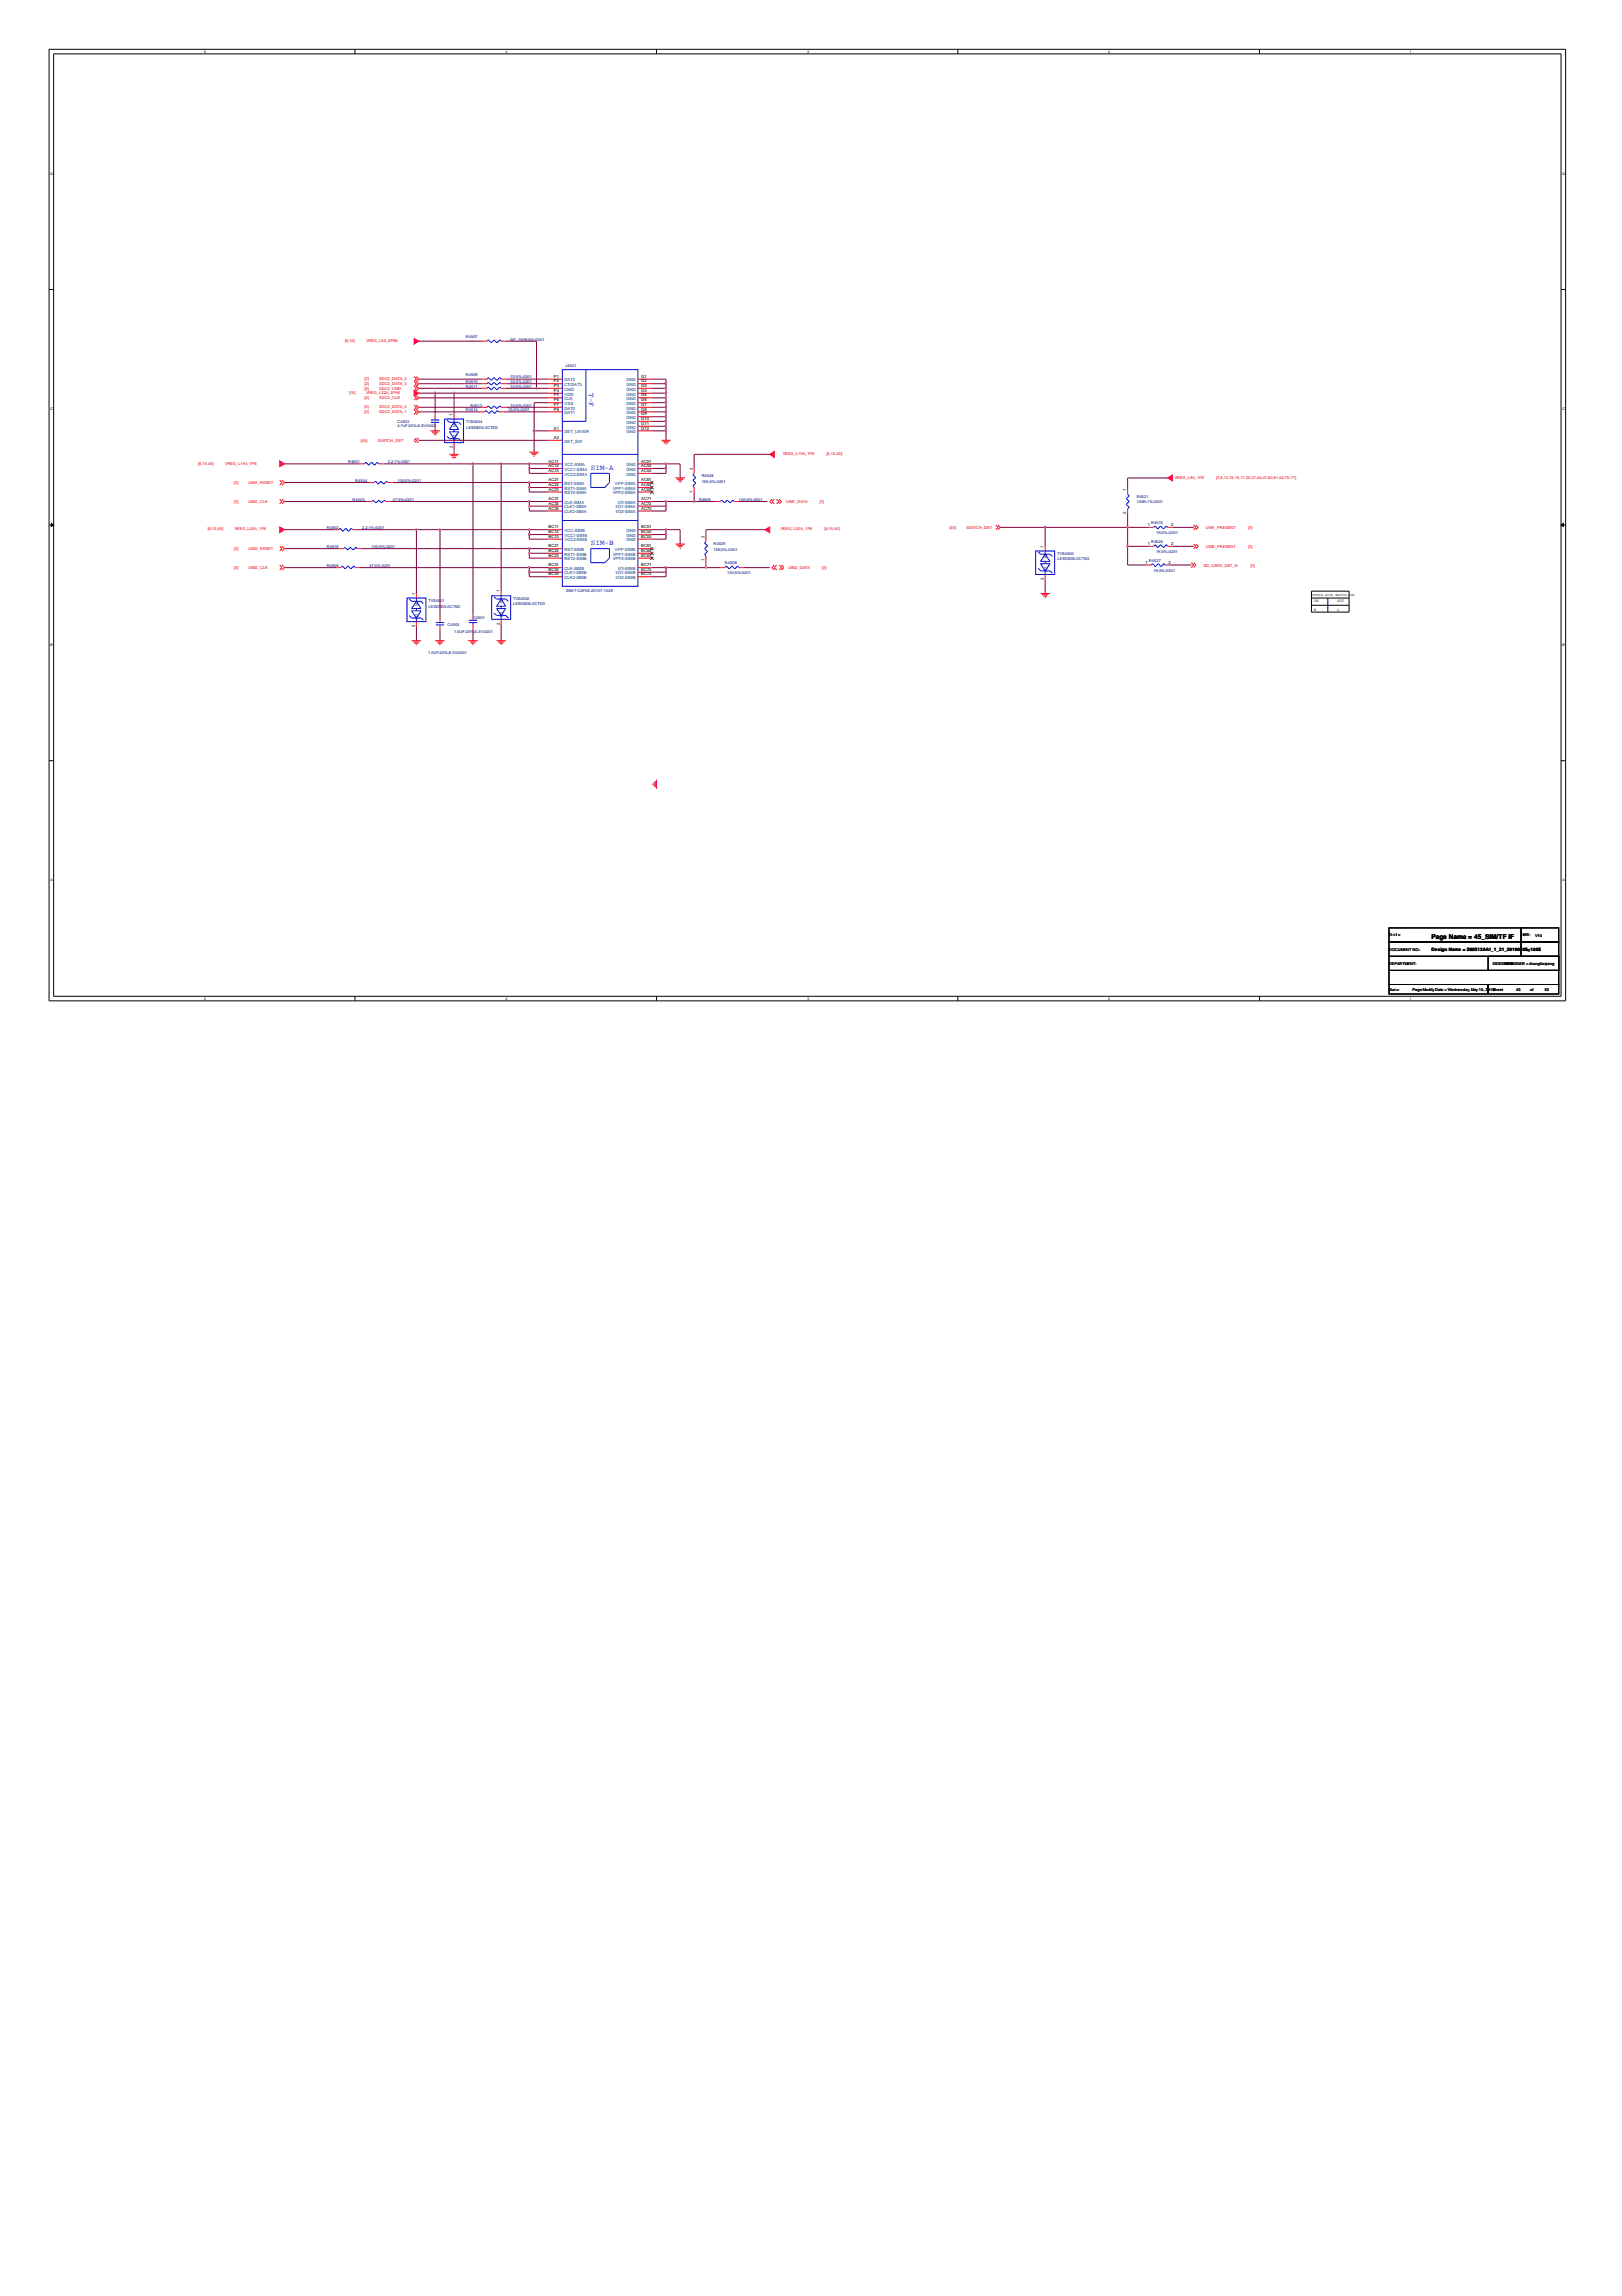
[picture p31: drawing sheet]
<svg xmlns="http://www.w3.org/2000/svg" width="210mm" height="297mm" viewBox="0 0 210 297" stroke-linecap="round" stroke-linejoin="round" font-family="sans-serif">
<defs><g id="words">
<g font-size="1" fill="#00f">
<text x="76.2" y="50.9" transform="rotate(90 76.2 50.9)">T-F</text>
<text x="76.5" y="60.8">SIM-A</text>
<text x="76.5" y="70.6">SIM-B</text>
</g>
<text font-size=".8" x="185.3" y="121.5">Page Name = 45_SIM/TF IF</text>
<g font-size=".6">
<text x="58.6" y="53.8" transform="rotate(-90 58.6 53.8)">1</text>
<text x="71.7" y="48.9">P1</text>
<text x="71.7" y="49.5">P2</text>
<text x="71.7" y="50.1">P3</text>
<text x="71.7" y="50.7">P4</text>
<text x="71.7" y="51.3">P5</text>
<text x="71.7" y="51.9">P6</text>
<text x="71.7" y="52.5">P7</text>
<text x="71.7" y="53.1">P8</text>
<text x="83" y="48.9">G1</text>
<text x="83" y="49.5">G2</text>
<text x="83" y="50.1">G3</text>
<text x="83" y="50.7">G4</text>
<text x="83" y="51.3">G5</text>
<text x="83" y="51.9">G6</text>
<text x="83" y="52.5">G7</text>
<text x="83" y="53.1">G8</text>
<text x="83" y="53.7">G9</text>
<text x="58.6" y="58" transform="rotate(-90 58.6 58)">2</text>
<text x="71" y="59.8">AC11</text>
<text x="71.7" y="55.6">A1</text>
<text x="71.7" y="56.8">A2</text>
<text x="83" y="54.3">G10</text>
<text x="83" y="55">G11</text>
<text x="83" y="55.6">G12</text>
<text x="83" y="59.8">AC51</text>
<text x="71" y="62.3">AC21</text>
<text x="71" y="60.4">AC12</text>
<text x="71" y="62.9">AC22</text>
<text x="71" y="64.7">AC31</text>
<text x="71" y="65.3">AC32</text>
<text x="71" y="61.1">AC13</text>
<text x="71" y="63.5">AC23</text>
<text x="71" y="65.9">AC33</text>
<text x="83" y="64.7">AC71</text>
<text x="83" y="60.4">AC52</text>
<text x="83" y="62.9">AC62</text>
<text x="83" y="61.1">AC53</text>
<text x="83" y="63.5">AC63</text>
<text x="83" y="62.3">AC61</text>
<text x="83" y="65.3">AC72</text>
<text x="83" y="65.9">AC73</text>
<text x="89.7" y="63.8" transform="rotate(-90 89.7 63.8)">1</text>
<text x="89.7" y="60.8" transform="rotate(-90 89.7 60.8)">2</text>
<text x="145.8" y="63.5" transform="rotate(-90 145.8 63.5)">1</text>
<text x="71" y="68.4">BC11</text>
<text x="71" y="70.8">BC21</text>
<text x="71" y="69">BC12</text>
<text x="71" y="71.4">BC22</text>
<text x="71" y="69.6">BC13</text>
<text x="83" y="68.4">BC51</text>
<text x="83" y="69">BC52</text>
<text x="83" y="71.4">BC62</text>
<text x="83" y="69.6">BC53</text>
<text x="83" y="70.8">BC61</text>
<text x="91.2" y="69.6" transform="rotate(-90 91.2 69.6)">2</text>
<text x="135.1" y="70.9" transform="rotate(-90 135.1 70.9)">1</text>
<text x="145.8" y="66.5" transform="rotate(-90 145.8 66.5)">2</text>
<text x="148.5" y="70.5">1</text>
<text x="148.5" y="68.1">1</text>
<text x="151.6" y="70.5">2</text>
<text x="151.6" y="68.1">2</text>
<text x="53.7" y="76.9" transform="rotate(-90 53.7 76.9)">1</text>
<text x="64.7" y="76.7" transform="rotate(-90 64.7 76.7)">1</text>
<text x="71" y="73.3">BC31</text>
<text x="71" y="73.9">BC32</text>
<text x="71" y="72">BC23</text>
<text x="71" y="74.5">BC33</text>
<text x="83" y="73.3">BC71</text>
<text x="83" y="72">BC63</text>
<text x="83" y="73.9">BC72</text>
<text x="83" y="74.5">BC73</text>
<text x="91.2" y="72.6" transform="rotate(-90 91.2 72.6)">1</text>
<text x="135.1" y="75" transform="rotate(-90 135.1 75)">2</text>
<text x="148.3" y="72.9">1</text>
<text x="151.2" y="72.9">2</text>
<text x="53.7" y="81.1" transform="rotate(-90 53.7 81.1)">2</text>
<text x="64.7" y="80.8" transform="rotate(-90 64.7 80.8)">2</text>
<text x="185.3" y="123">Design Name = S88512AA1_1_21_20190515_1605</text>
</g>
<g font-size=".6" fill="#004080">
<text x="73.1" y="49.3">DAT2</text>
<text x="73.1" y="49.9">CT/DAT3</text>
<text x="73.1" y="50.5">CMD</text>
<text x="73.1" y="51.2">VDD</text>
<text x="73.1" y="51.8">CLK</text>
<text x="73.1" y="52.4">VSS</text>
<text x="73.1" y="53">DAT0</text>
<text x="73.1" y="53.6">DAT1</text>
<text x="81.1" y="49.3">GND</text>
<text x="81.1" y="49.9">GND</text>
<text x="81.1" y="50.5">GND</text>
<text x="81.1" y="51.2">GND</text>
<text x="81.1" y="51.8">GND</text>
<text x="81.1" y="52.4">GND</text>
<text x="81.1" y="53">GND</text>
<text x="81.1" y="53.6">GND</text>
<text x="59" y="57" transform="rotate(-90 59 57)">N2</text>
<text x="59" y="55.2" transform="rotate(-90 59 55.2)">N1</text>
<text x="73.1" y="56">DET_LEVER</text>
<text x="73.1" y="57.3">DET_SW</text>
<text x="81.1" y="54.2">GND</text>
<text x="81.1" y="54.8">GND</text>
<text x="81.1" y="55.4">GND</text>
<text x="81.1" y="56">GND</text>
<text x="73.1" y="60.3">VCC-SIMA</text>
<text x="73.1" y="62.7">RST-SIMA</text>
<text x="73.1" y="60.9">VCC1-SIMA</text>
<text x="73.1" y="63.4">RST1-SIMA</text>
<text x="73.1" y="65.2">CLK-SIMA</text>
<text x="73.1" y="65.8">CLK1-SIMA</text>
<text x="73.1" y="61.5">VCC2-SIMA</text>
<text x="73.1" y="64">RST2-SIMA</text>
<text x="79.3" y="63.4">VPP1-SIMA</text>
<text x="79.3" y="64">VPP2-SIMA</text>
<text x="79.6" y="62.7">VPP-SIMA</text>
<text x="79.7" y="65.8">I/O1-SIMA</text>
<text x="80" y="65.2">I/O-SIMA</text>
<text x="81.1" y="60.3">GND</text>
<text x="81.1" y="60.9">GND</text>
<text x="81.1" y="61.5">GND</text>
<text x="73.1" y="68.8">VCC-SIMB</text>
<text x="73.1" y="71.3">RST-SIMB</text>
<text x="73.1" y="69.5">VCC1-SIMB</text>
<text x="73.1" y="71.9">RST1-SIMB</text>
<text x="73.1" y="66.4">CLK2-SIMA</text>
<text x="73.1" y="70">VCC2-SIMB</text>
<text x="79.3" y="71.9">VPP1-SIMB</text>
<text x="79.6" y="71.3">VPP-SIMB</text>
<text x="79.7" y="66.4">I/O2-SIMA</text>
<text x="81.1" y="68.8">GND</text>
<text x="81.1" y="69.5">GND</text>
<text x="81.1" y="70">GND</text>
<text x="73.1" y="73.7">CLK-SIMB</text>
<text x="73.1" y="74.3">CLK1-SIMB</text>
<text x="73.1" y="72.5">RST2-SIMB</text>
<text x="73.1" y="74.9">CLK2-SIMB</text>
<text x="79.3" y="72.5">VPP2-SIMB</text>
<text x="79.7" y="74.3">I/O1-SIMB</text>
<text x="79.7" y="74.9">I/O2-SIMB</text>
<text x="80" y="73.7">I/O-SIMB</text>
<text x="135.5" y="74" transform="rotate(-90 135.5 74)">N2</text>
<text x="135.5" y="72.2" transform="rotate(-90 135.5 72.2)">N1</text>
<text x="54.1" y="80.1" transform="rotate(-90 54.1 80.1)">N2</text>
<text x="54.1" y="78.3" transform="rotate(-90 54.1 78.3)">N1</text>
<text x="65.1" y="79.8" transform="rotate(-90 65.1 79.8)">N2</text>
<text x="65.1" y="78" transform="rotate(-90 65.1 78)">N1</text>
</g>
<g font-size=".5">
<text x="26.4" y="6.8">5</text>
<text x="65.4" y="6.8">4</text>
<text x="104.4" y="6.8">3</text>
<text x="143.4" y="6.8">2</text>
<text x="182.5" y="6.8">1</text>
<text x="6.5" y="22.6">D</text>
<text x="202.2" y="22.6">D</text>
<text x="6.5" y="53.1">C</text>
<text x="202.2" y="53.1">C</text>
<text x="170" y="77.9">IN</text>
<text x="173.1" y="77.9">OUT</text>
<text x="6.5" y="83.6">B</text>
<text x="170" y="79.1">H</text>
<text x="173.1" y="79.1">L</text>
<text x="202.2" y="83.6">B</text>
<text x="6.5" y="114">A</text>
<text x="202.2" y="114">A</text>
<text x="179.7" y="123">DOCUMENT NO.:</text>
<text x="179.7" y="124.8">DEPARTMENT:</text>
<text x="179.7" y="121.1">Title</text>
<text x="193.2" y="124.8">DESIGDESIGNER = zhanglieqiang</text>
<text x="194.7" y="124.8">NER:</text>
<text x="197.1" y="121.1">REV:</text>
<text x="197.1" y="123">Size</text>
<text x="198.7" y="121.2">V10</text>
<text x="198.9" y="123">D</text>
<text x="26.4" y="129.3">5</text>
<text x="65.4" y="129.3">4</text>
<text x="104.4" y="129.3">3</text>
<text x="143.4" y="129.3">2</text>
<text x="179.8" y="128.2">Date:</text>
<text x="182.5" y="129.3">1</text>
<text x="182.8" y="128.3">Page ModifyDate = Wednesday, May15, 2019</text>
<text x="193.2" y="128.3">Sheet</text>
<text x="196.2" y="128.3">45</text>
<text x="198" y="128.3">of</text>
<text x="199.9" y="128.3">53</text>
</g>
<g font-size=".5" fill="#f00">
<text x="44.7" y="44.2">[8,15]</text>
<text x="47.4" y="44.2">VREG_L5A_2P96</text>
<text x="45.2" y="51">[15]</text>
<text x="47.2" y="50.4">[2]</text>
<text x="47.2" y="49.2">[2]</text>
<text x="47.2" y="49.8">[2]</text>
<text x="47.2" y="53.5">[2]</text>
<text x="47.2" y="52.8">[2]</text>
<text x="47.2" y="51.6">[2]</text>
<text x="47.4" y="51">VREG_L22A_2P96</text>
<text x="49.1" y="50.4">SDC2_CMD</text>
<text x="49.1" y="49.2">SDC2_DATA_2</text>
<text x="49.1" y="49.8">SDC2_DATA_3</text>
<text x="49.1" y="53.5">SDC2_DATA_1</text>
<text x="49.1" y="52.8">SDC2_DATA_0</text>
<text x="49.1" y="51.6">SDC2_CLK</text>
<text x="46.7" y="57.2">[45]</text>
<text x="48.9" y="57.2">SWITCH_DET</text>
<text x="101.3" y="58.9">VREG_L19A_1P8</text>
<text x="107" y="58.9">[8,15,45]</text>
<text x="25.7" y="60.1">[8,15,45]</text>
<text x="29.1" y="60.1">VREG_L19A_1P8</text>
<text x="30.3" y="65">[3]</text>
<text x="30.3" y="62.6">[3]</text>
<text x="32.2" y="65">UIM1_CLK</text>
<text x="32.2" y="62.6">UIM1_RESET</text>
<text x="101.7" y="65">UIM1_DATA</text>
<text x="106" y="65">[3]</text>
<text x="152" y="61.9">VREG_L9A_1P8</text>
<text x="157.4" y="61.9">[3,8,12,15,16,17,20,37,44,47,60,61,62,75,77]</text>
<text x="26.9" y="68.6">[8,15,45]</text>
<text x="30.3" y="71.1">[3]</text>
<text x="30.4" y="68.6">VREG_L20A_1P8</text>
<text x="32.2" y="71.1">UIM2_RESET</text>
<text x="101" y="68.6">VREG_L20A_1P8</text>
<text x="106.7" y="68.6">[8,15,45]</text>
<text x="122.9" y="68.4">[45]</text>
<text x="125.1" y="68.4">SWITCH_DET</text>
<text x="156" y="68.5">UIM1_PRESENT</text>
<text x="156" y="70.9">UIM2_PRESENT</text>
<text x="161.5" y="68.5">[3]</text>
<text x="161.5" y="70.9">[3]</text>
<text x="30.3" y="73.6">[3]</text>
<text x="32.2" y="73.6">UIM2_CLK</text>
<text x="102" y="73.6">UIM2_DATA</text>
<text x="106.4" y="73.6">[3]</text>
<text x="155.7" y="73.4">SD_CARD_DET_N</text>
<text x="161.8" y="73.4">[3]</text>
</g>
<g font-size=".5" fill="#000080">
<text x="60.3" y="43.8">R4507</text>
<text x="66.1" y="44.1">NF_100K;5%;0201</text>
<text x="73.2" y="47.5">J4501</text>
<text x="60.3" y="50.2">R4511</text>
<text x="60.3" y="48.6">R4509</text>
<text x="60.3" y="53.2">R4514</text>
<text x="60.3" y="49.6">R4510</text>
<text x="60.9" y="52.6">R4513</text>
<text x="65.8" y="53.2">33;5%;0201</text>
<text x="66.1" y="52.6">33;5%;0201</text>
<text x="66.1" y="50.2">33;5%;0201</text>
<text x="66.1" y="48.9">33;5%;0201</text>
<text x="66.1" y="49.6">33;5%;0201</text>
<text x="45" y="59.9">R4501</text>
<text x="50.2" y="59.9">2.2;1%;0201</text>
<text x="51.4" y="54.7">C4503</text>
<text x="51.4" y="55.3">4.7uF;20%;6.3V;0402</text>
<text x="60.3" y="54.7">TVS4504</text>
<text x="60.3" y="55.4">LESD8D5.0CT5G</text>
<text x="45.6" y="64.8">R4503</text>
<text x="46" y="62.3">R4504</text>
<text x="50.8" y="64.8">47;5%;0201</text>
<text x="51.4" y="62.3">100;5%;0201</text>
<text x="90.5" y="64.8">R4505</text>
<text x="90.8" y="61.8">R4528</text>
<text x="90.8" y="62.5">15K;5%;0201</text>
<text x="95.6" y="64.8">100;5%;0201</text>
<text x="147.1" y="64.5">R4521</text>
<text x="147.1" y="65">100K;1%;0201</text>
<text x="42.3" y="70.9">R4516</text>
<text x="42.3" y="68.4">R4502</text>
<text x="46.9" y="68.4">2.2;1%;0201</text>
<text x="48.1" y="70.9">100;5%;0201</text>
<text x="92.3" y="70.6">R4529</text>
<text x="92.3" y="71.3">15K;5%;0201</text>
<text x="136.9" y="71.8">TVS4503</text>
<text x="149" y="70.3">R4526</text>
<text x="149" y="67.8">R4515</text>
<text x="149.6" y="71.5">1K;5%;0201</text>
<text x="149.6" y="69">1K;5%;0201</text>
<text x="42.3" y="73.3">R4506</text>
<text x="47.8" y="73.3">47;5%;0201</text>
<text x="55.5" y="77.9">TVS4501</text>
<text x="66.4" y="77.6">TVS4502</text>
<text x="73.3" y="76.6">SIM-T-CAF00-20137-1029</text>
<text x="93.8" y="73">R4508</text>
<text x="94.1" y="74.2">100;5%;0201</text>
<text x="136.9" y="72.5">LESD8D5.0CT5G</text>
<text x="148.7" y="72.7">R4527</text>
<text x="149.3" y="73.9">1K;5%;0201</text>
<text x="55.5" y="78.6">LESD8D5.0CT5G</text>
<text x="57.9" y="80.9">C4502</text>
<text x="58.8" y="81.9">1.0UF;20%;6.3V;0201</text>
<text x="61.2" y="80">C4501</text>
<text x="66.4" y="78.3">LESD8D5.0CT5G</text>
<text x="55.4" y="84.6">1.0UF;20%;6.3V;0201</text>
</g>
<text font-size=".4" x="169.7" y="77.2">STATUS WITH SWITCH PIN</text>
</g></defs>
<g fill="none" stroke="#000" stroke-width=".13">
<path d="M6.3 6.4h196.3v123.1h-196.3zM6.9 7h195.1v121.9h-195.1zM45.9 6.4v.6M85 6.4v.6M124 6.4v.6M163 6.4v.6M6.3 37.5h.6M202 37.5h.6M6.3 67.9h.6M169.7 76.5h4.9v2.7h-4.9zM169.7 77.4h4.9M169.7 78.3h4.9"/>
<path d="M171.8 77.4v1.8M202 67.9h.6M6.3 98.4h.6M202 98.4h.6M45.9 128.9v.6M85 128.9v.6M124 128.9v.6M163 128.9v.6M179.7 120h17.1v1.9h-17.1zM179.7 121.9h17.1v1.8h-17.1zM179.7 127.4h12.9v1.2h-12.9zM179.7 125.5h22v1.9h-22z"/>
<path d="M179.7 123.7h22v1.8h-22zM192.6 127.4h9.1v1.2h-9.1zM192.6 123.7h9.1v1.8h-9.1zM196.8 120h4.9v1.9h-4.9zM196.8 121.9h4.9v1.8h-4.9z"/>
</g>
<g fill="#000" stroke="#000" stroke-width=".13">
<path d="M6.6 67.7l.3 .2-.3 .2z" fill-rule="evenodd"/>
<path d="M202 67.9l.3-.2v.4z" fill-rule="evenodd"/>
</g>
<g fill="none" stroke="#f00" stroke-width=".13">
<path d="M53.6 48.7l.3 .4-.3 .2 .3 .3-.3 .3 .3 .3-.3 .4M53.6 52.4l.3 .3-.3 .3 .3 .3-.3 .3M53.6 51.2l.3 .3-.3 .3M53.9 48.7l.3 .4-.3 .2 .3 .3-.3 .3 .3 .3-.3 .4M53.9 52.4l.3 .3-.3 .3 .3 .3-.3 .3M53.9 51.2l.3 .3-.3 .3M53.9 56.7l-.3 .3 .3 .3M54.2 56.7l-.3 .3 .3 .3M55.7 55.7h1.2M55.9 55.9h.8M56.1 56.1h.5M56.3 56.3h.1"/>
<path d="M56.3 53.6v.6M56.3 54.8v.6M58.2 58.8h1.2M58.3 59h.9M58.5 59.2h.5M58.7 59.3h.1M58.8 53.6v.6M58.8 57.3v.6M62.1 53.3h.6M62.4 44.1h.6M62.4 50.2h.6M62.4 49.1h.6"/>
<path d="M62.4 52.7h.6M62.4 49.6h.6M64.6 53.3h.6M64.9 44.1h.5M64.9 50.2h.5M64.9 49.1h.5M64.9 52.7h.5M64.9 49.6h.5M68.5 58.5h1.2M68.7 58.7h.9M68.9 58.8h.5M69 59h.2"/>
<path d="M71 57h1.8M71 55.7h1.8M71 50.2h1.8M71 49.1h1.8M71 52.7h1.8M71 53.3h1.8M71 49.6h1.8M71 50.9h1.8M71 51.5h1.8M71 52.1h1.8M82.5 55.7h1.9M82.5 50.2h1.9"/>
<path d="M82.5 49.1h1.9M82.5 52.7h1.9M82.5 53.3h1.9M82.5 49.6h1.9M82.5 50.9h1.9M82.5 51.5h1.9M82.5 52.1h1.9M82.5 53.9h1.9M82.5 54.5h1.9M82.5 55.1h1.9M85.6 57h1.2M85.8 57.1h.8"/>
<path d="M85.9 57.3h.5M86.1 57.5h.1M36.2 64.6l.3 .3-.3 .3M36.2 62.1l.3 .3-.3 .4M36.2 73.1l.3 .3-.3 .3M36.2 70.7l.3 .3-.3 .3M36.5 64.6l.3 .3-.3 .3M36.5 62.1l.3 .3-.3 .4M36.5 73.1l.3 .3-.3 .3M36.5 70.7l.3 .3-.3 .3M43.2 68.5h.6M43.5 73.4h.6"/>
<path d="M43.8 71h.6M45.6 68.5h.7M46 73.4h.6M46.3 71h.6M46.6 60h.6M47.5 64.9h.6M47.8 62.4h.6M49 60h.6M49.9 64.9h.6M50.2 62.4h.6M53.9 76.8v.6M56.9 79.8v.6"/>
<path d="M61.2 79.5v.6M64.9 76.5v.6M71 64.9h1.8M71 73.4h1.8M71 60h1.8M71 62.4h1.8M71 68.5h1.8M71 71h1.8M71 60.6h1.8M71 63.1h1.8M71 65.5h1.8M71 69.2h1.8"/>
<path d="M71 71.6h1.8M71 74h1.8M71 61.2h1.8M71 63.7h1.8M71 66.1h1.8M71 69.8h1.8M71 72.2h1.8M71 74.6h1.8M82.5 64.9h1.9M82.5 73.4h1.9M82.5 60h1.9M82.5 62.4h1.9"/>
<path d="M82.5 68.5h1.9M82.5 71h1.9M82.5 60.6h1.9M82.5 63.1h1.9M82.5 65.5h1.9M82.5 69.2h1.9M82.5 71.6h1.9M82.5 74h1.9M82.5 61.2h1.9M82.5 63.7h1.9M82.5 66.1h1.9M82.5 69.8h1.9"/>
<path d="M82.5 72.2h1.9M82.5 74.6h1.9M87.4 70.4h1.2M87.4 61.8h1.2M87.6 70.6h.8M87.6 62h.8M87.8 70.7h.5M87.8 62.2h.5M88 70.9h.1M88 62.4h.1M89.8 60.6v.6M89.8 63.1v.6"/>
<path d="M91.4 69.5v.5M91.4 71.9v.6M92.6 64.9h.6M93.2 73.4h.6M95 64.9h.6M95.6 73.4h.7M99.9 64.6l-.3 .3 .3 .3M100.2 64.6l-.3 .3 .3 .3M100.2 73.1l-.3 .3 .3 .3M100.5 64.6l.3 .3-.3 .3M100.5 73.1l-.3 .3 .3 .3M100.8 64.6l.3 .3-.3 .3"/>
<path d="M100.8 73.1l.3 .3-.3 .3M101.1 73.1l.3 .3-.3 .3M128.9 67.9l.3 .3-.3 .3M129.2 67.9l.3 .3-.3 .3M134.7 76.8h1.2M134.8 76.9h.9M135 77.1h.5M135.2 77.3h.1M135.3 70.7v.6M135.3 74.3v.7M145.9 63.4v.6M145.9 65.8v.6"/>
<path d="M148.4 73.1h.6M148.7 70.7h.6M148.7 68.2h.6M150.8 73.1h.6M151.1 70.7h.6M151.1 68.2h.6M154.2 72.8l.3 .3-.3 .3M154.5 67.9l.3 .3-.3 .3M154.5 70.4l.3 .3-.3 .3M154.5 72.8l.3 .3-.3 .3M154.8 67.9l.3 .3-.3 .3M154.8 70.4l.3 .3-.3 .3"/>
<path d="M53.3 82.9h1.2M53.5 83h.8M53.6 83.2h.5M53.8 83.4h.1M53.9 80.4v.7M56.3 82.9h1.2M56.5 83h.9M56.7 83.2h.5M56.9 83.4h.1M56.9 81.1v.5M60.6 82.9h1.2M60.8 83h.8"/>
<path d="M61 83.2h.4M61.1 83.4h.2M61.2 80.7v.7M64.3 82.9h1.1M64.4 83h.9M64.6 83.2h.5M64.8 83.4h.1M64.9 80.1v.6M84.4 101.4v.1M84.6 101.2v.5M84.8 101v.9M85 100.9v1.2"/>
</g>
<g fill="#f00" stroke="#f00" stroke-width=".13">
<path d="M53.6 50.5l.6 .4-.6 .3z" fill-rule="evenodd"/>
<path d="M151.1 61.8l.6-.3v.7z" fill-rule="evenodd"/>
<path d="M36.2 68.2l.6 .3-.6 .4z" fill-rule="evenodd"/>
<path d="M36.2 59.6l.6 .4-.6 .4z" fill-rule="evenodd"/>
<path d="M99.6 58.8l.6-.4v.8z" fill-rule="evenodd"/>
<path d="M99 68.5l.6-.3v.7z" fill-rule="evenodd"/>
<path d="M53.6 43.8l.6 .3-.6 .4z" fill-rule="evenodd"/>
</g>
<g fill="none" stroke="#00f" stroke-width=".13">
<path d="M55.8 54.6h1.1M55.8 54.3h1.1M56.3 54.2v.1M56.3 54.6v.2M57.5 54.2h2.5v3.1h-2.5zM57.8 56.5l.4 .3h1.2l.3 .3M57.8 54.3l.4 .3h1.2l.3 .3M58.2 55.9h1.2l-.6 .9zM58.8 54.2v.4M58.8 55.6v.3M58.8 56.8v.5M58.8 54.6l.6 1h-1.2z"/>
<path d="M62.7 53.3l.2-.2 .4 .4 .3-.4 .4 .4 .3-.4 .3 .2M63 44.1l.2-.1 .4 .4 .3-.4 .4 .4 .4-.4 .2 .1M63 50.2l.2-.1 .4 .3 .3-.3 .4 .3 .4-.3 .2 .1M63 49.1l.2-.3 .4 .4 .3-.4 .4 .4 .4-.4 .2 .3M63 52.7l.2-.2 .4 .4 .3-.4 .4 .4 .4-.4 .2 .2M63 49.6l.2-.1 .4 .3 .3-.3 .4 .3 .4-.3 .2 .1M72.8 47.8h9.7v28h-9.7zM72.8 58.8h9.7M75.8 47.8v6.7h-3M43.8 68.5l.2-.1 .4 .3 .3-.3 .4 .3 .4-.3 .1 .1M44.1 73.4l.2-.2 .4 .4 .3-.4 .4 .4 .4-.4 .2 .2M44.4 71l.2-.2 .4 .3 .3-.3 .4 .3 .4-.3 .2 .2"/>
<path d="M47.2 60l.2-.2 .3 .4 .4-.4 .4 .4 .3-.4 .2 .2M48.1 64.9l.2-.2 .3 .4 .4-.4 .4 .4 .3-.4 .2 .2M48.4 62.4l.2-.1 .3 .3 .4-.3 .4 .3 .3-.3 .2 .1M52.7 77.4h2.4v3h-2.4zM53 79.6l.3 .4h1.2l.3 .2M53 77.5l.3 .3h1.2l.3 .3M53.3 79h1.2l-.6 1zM53.9 77.8l.6 .9h-1.2zM53.9 77.4v.4M53.9 78.7v.3M53.9 80v.4M63.6 77.1h2.5v3h-2.5z"/>
<path d="M63.9 79.3l.4 .3h1.1l.4 .4M63.9 77.2l.4 .3h1.1l.4 .3M64.3 78.7h1.1l-.5 .9zM64.9 77.1v.4M64.9 78.4v.3M64.9 79.6v.5M64.9 77.5l.5 .9h-1.1zM72.8 67.3h9.7M76.5 71h2.4v1.2l-.6 .6h-1.8zM76.5 61.2h2.4v1.2l-.6 .7h-1.8zM89.8 61.2l-.1 .2 .3 .4-.3 .3 .3 .4-.3 .4 .1 .2M91.4 70l-.2 .3 .4 .3-.4 .4 .4 .4-.4 .3 .2 .2"/>
<path d="M93.2 64.9l.2-.2 .4 .4 .3-.4 .4 .4 .3-.4 .2 .2M93.8 73.4l.2-.2 .4 .4 .3-.4 .4 .4 .4-.4 .1 .2M134 71.3h2.5v3h-2.5zM134.4 73.5l.3 .4h1.2l.3 .3M134.4 71.4l.3 .3h1.2l.3 .3M134.7 72.9h1.2l-.6 1zM135.3 71.3v.4M135.3 72.6v.3M135.3 73.9v.4M135.3 71.7l.6 .9h-1.2zM145.9 64l.2 .2-.3 .3 .3 .4-.3 .4 .3 .3-.2 .2M149 73.1l.2-.2 .3 .4 .4-.4 .3 .4 .4-.4 .2 .2"/>
<path d="M149.3 70.7l.2-.2 .3 .4 .4-.4 .4 .4 .3-.4 .2 .2M149.3 68.2l.2-.1 .3 .3 .4-.3 .4 .3 .3-.3 .2 .1M56.4 80.8h1.1M56.4 80.5h1.1M56.9 80.4v.1M56.9 80.8v.3M60.7 80.5h1.1M60.7 80.2h1.1M61.2 80.1v.1M61.2 80.5v.2"/>
</g>
<path d="M84.2 62.3l.4 .3M84.2 70.8l.4 .4M84.2 62.9l.4 .4M84.2 71.4l.4 .4M84.2 63.5l.4 .4M84.2 72l.4 .4M84.5 62.3l-.3 .3M84.5 70.8l-.3 .4M84.5 62.9l-.3 .4M84.5 71.4l-.3 .4M84.5 63.5l-.3 .4M84.5 72l-.3 .4" fill="none" stroke="#804000" stroke-width=".13"/>
<g fill="none" stroke="#800040" stroke-width=".13">
<path d="M54.2 49.6h8.2M54.2 49.1h8.2M54.2 50.2h8.2M54.2 52.7h8.2M54.2 50.9h16.8M54.2 51.5h16.8M54.2 53.3h7.9M54.2 57h16.8M54.2 44.1h8.2M56.3 50.9v2.7M56.3 55.4v.3M58.8 50.9v2.7"/>
<path d="M58.8 57.9v.9M65.2 53.3h5.8M65.4 49.6h5.6M65.4 49.1h5.6M65.4 50.2h5.6M65.4 52.7h5.6M65.4 44.1h4v6.1M69.1 55.7h1.9M71 52.1h-1.9v6.4M84.4 49.6h1.8M84.4 49.1h1.8v7.9M84.4 50.2h1.8"/>
<path d="M84.4 52.7h1.8M84.4 50.9h1.8M84.4 51.5h1.8M84.4 52.1h1.8M84.4 53.3h1.8M84.4 53.9h1.8M84.4 54.5h1.8M84.4 55.1h1.8M84.4 55.7h1.8M99.6 58.8h-9.8v1.8M36.8 62.4h11M36.8 64.9h10.7"/>
<path d="M36.8 60h9.8M36.8 68.5h6.4M36.8 71h7M36.8 73.4h6.7M46.3 68.5h24.7M46.6 73.4h24.4M46.9 71h24.1M49.6 60h21.4M50.5 64.9h20.5M50.8 62.4h20.2M53.9 68.5v8.3M56.9 68.5v11.3"/>
<path d="M61.2 60v19.5M64.9 60v16.5M68.5 71.6h2.5M68.5 60v1.2h2.5M68.5 62.4v1.3h2.5M68.5 64.9v1.2h2.5M68.5 68.5v1.3h2.5M68.5 71v1.2h2.5M68.5 73.4v1.2h2.5M68.5 74h2.5M68.5 69.2h2.5M68.5 65.5h2.5"/>
<path d="M68.5 63.1h2.5M68.5 60.6h2.5M84.4 64.9h8.2M84.4 60h3.6v1.8M84.4 68.5h3.6v1.9M84.4 73.4h8.8M84.4 74h1.8M84.4 69.2h1.8M84.4 65.5h1.8M84.4 60.6h1.8M86.2 73.4v1.2h-1.8M86.2 68.5v1.3h-1.8"/>
<path d="M86.2 64.9v1.2h-1.8M86.2 60v1.2h-1.8M89.8 63.7v1.2M91.4 72.5v.9M95.6 64.9h3.7M96.3 73.4h3.3M99 68.5h-7.6v1M129.5 68.2h19.2M135.3 68.2v2.5M135.3 75v1.8M145.9 66.4v6.7h2.5M145.9 70.7h2.8"/>
<path d="M151.1 61.8h-5.2v1.6M151.4 73.1h2.8M151.7 68.2h2.8M151.7 70.7h2.8M53.9 81.1v1.8M56.9 81.6v1.3M61.2 81.4v1.5M64.9 80.7v2.2"/>
</g>
<g fill="#f0f" stroke="#f0f" stroke-width=".13">
<path d="M61.1 59.9l.2 .1-.1 .1z" fill-rule="evenodd"/>
<path d="M135.2 68.1h.1v.2h-.1z" fill-rule="evenodd"/>
<path d="M64.8 59.9h.1v.2h-.1z" fill-rule="evenodd"/>
<path d="M68.4 59.9l.2 .1-.1 .1z" fill-rule="evenodd"/>
<path d="M68.4 62.4h.2v.1h-.2z" fill-rule="evenodd"/>
<path d="M68.4 64.8h.2l-.1 .2z" fill-rule="evenodd"/>
<path d="M56.8 68.4l.2 .1-.1 .1z" fill-rule="evenodd"/>
<path d="M53.8 68.4l.2 .1-.2 .1z" fill-rule="evenodd"/>
<path d="M68.4 68.4h.2v.2h-.2z" fill-rule="evenodd"/>
<path d="M68.4 70.9h.2l-.1 .2z" fill-rule="evenodd"/>
<path d="M68.4 73.3h.2v.2h-.2z" fill-rule="evenodd"/>
<path d="M68.4 71.5h.2v.1h-.2z" fill-rule="evenodd"/>
<path d="M68.4 73.9l.2 .1-.1 .1z" fill-rule="evenodd"/>
<path d="M68.4 69.1h.2l-.1 .1z" fill-rule="evenodd"/>
<path d="M68.4 65.4h.2v.1h-.2z" fill-rule="evenodd"/>
<path d="M68.4 63h.2l-.1 .1z" fill-rule="evenodd"/>
<path d="M68.4 60.5l.2 .1-.1 .1z" fill-rule="evenodd"/>
<path d="M86.1 73.3l.2 .1-.2 .1z" fill-rule="evenodd"/>
<path d="M86.1 73.9h.1v.2h-.1z" fill-rule="evenodd"/>
<path d="M86.1 64.8h.1v.1h-.1z" fill-rule="evenodd"/>
<path d="M86.1 65.4l.2 .1-.2 .1z" fill-rule="evenodd"/>
<path d="M86.1 68.4l.2 .1-.2 .1z" fill-rule="evenodd"/>
<path d="M86.1 69.1h.1v.1h-.1z" fill-rule="evenodd"/>
<path d="M86.1 59.9h.1v.2h-.1z" fill-rule="evenodd"/>
<path d="M86.1 60.5h.1v.1h-.1z" fill-rule="evenodd"/>
<path d="M86.1 49.5h.1v.2h-.1z" fill-rule="evenodd"/>
<path d="M86.1 50.2h.2l-.2 .1z" fill-rule="evenodd"/>
<path d="M86.1 50.8h.1v.1h-.1z" fill-rule="evenodd"/>
<path d="M86.1 51.4h.1v.1h-.1z" fill-rule="evenodd"/>
<path d="M86.1 52l.2 .1h-.2z" fill-rule="evenodd"/>
<path d="M86.1 53.2l.2 .1-.2 .1z" fill-rule="evenodd"/>
<path d="M86.1 52.6h.1v.1h-.1z" fill-rule="evenodd"/>
<path d="M86.1 53.8h.1v.2h-.1z" fill-rule="evenodd"/>
<path d="M86.1 55l.2 .1-.2 .1z" fill-rule="evenodd"/>
<path d="M86.1 54.4h.1v.1h-.1z" fill-rule="evenodd"/>
<path d="M86.1 55.6h.1v.2h-.1z" fill-rule="evenodd"/>
<path d="M69.3 50.2h.2l-.1 .1z" fill-rule="evenodd"/>
<path d="M56.2 50.8h.2l-.1 .2z" fill-rule="evenodd"/>
<path d="M69 55.6h.2v.2h-.2z" fill-rule="evenodd"/>
<path d="M58.7 50.8h.1v.1h-.1z" fill-rule="evenodd"/>
<path d="M145.8 68.1h.2v.2h-.2z" fill-rule="evenodd"/>
<path d="M145.8 70.6h.2v.1h-.2z" fill-rule="evenodd"/>
<path d="M91.3 73.3h.1v.2h-.1z" fill-rule="evenodd"/>
<path d="M89.8 64.8h.1l-.1 .2z" fill-rule="evenodd"/>
<path d="M61.1 59.9l.2 .1-.1 .1z" fill-rule="evenodd"/>
<path d="M135.2 68.1h.1v.2h-.1z" fill-rule="evenodd"/>
<path d="M64.8 59.9h.1v.2h-.1z" fill-rule="evenodd"/>
<path d="M68.4 59.9l.2 .1-.1 .1z" fill-rule="evenodd"/>
<path d="M68.4 62.4h.2v.1h-.2z" fill-rule="evenodd"/>
<path d="M68.4 64.8h.2l-.1 .2z" fill-rule="evenodd"/>
<path d="M56.8 68.4l.2 .1-.1 .1z" fill-rule="evenodd"/>
<path d="M53.8 68.4l.2 .1-.2 .1z" fill-rule="evenodd"/>
<path d="M68.4 68.4h.2v.2h-.2z" fill-rule="evenodd"/>
<path d="M68.4 70.9h.2l-.1 .2z" fill-rule="evenodd"/>
<path d="M68.4 73.3h.2v.2h-.2z" fill-rule="evenodd"/>
<path d="M68.4 71.5h.2v.1h-.2z" fill-rule="evenodd"/>
<path d="M68.4 73.9l.2 .1-.1 .1z" fill-rule="evenodd"/>
<path d="M68.4 69.1h.2l-.1 .1z" fill-rule="evenodd"/>
<path d="M68.4 65.4h.2v.1h-.2z" fill-rule="evenodd"/>
<path d="M68.4 63h.2l-.1 .1z" fill-rule="evenodd"/>
<path d="M68.4 60.5l.2 .1-.1 .1z" fill-rule="evenodd"/>
<path d="M86.1 73.3l.2 .1-.2 .1z" fill-rule="evenodd"/>
<path d="M86.1 73.9h.1v.2h-.1z" fill-rule="evenodd"/>
<path d="M86.1 64.8h.1v.1h-.1z" fill-rule="evenodd"/>
<path d="M86.1 65.4l.2 .1-.2 .1z" fill-rule="evenodd"/>
<path d="M86.1 68.4l.2 .1-.2 .1z" fill-rule="evenodd"/>
<path d="M86.1 69.1h.1v.1h-.1z" fill-rule="evenodd"/>
<path d="M86.1 59.9h.1v.2h-.1z" fill-rule="evenodd"/>
<path d="M86.1 60.5h.1v.1h-.1z" fill-rule="evenodd"/>
<path d="M86.1 49.5h.1v.2h-.1z" fill-rule="evenodd"/>
<path d="M86.1 50.2h.2l-.2 .1z" fill-rule="evenodd"/>
<path d="M86.1 50.8h.1v.1h-.1z" fill-rule="evenodd"/>
<path d="M86.1 51.4h.1v.1h-.1z" fill-rule="evenodd"/>
<path d="M86.1 52l.2 .1h-.2z" fill-rule="evenodd"/>
<path d="M86.1 53.2l.2 .1-.2 .1z" fill-rule="evenodd"/>
<path d="M86.1 52.6h.1v.1h-.1z" fill-rule="evenodd"/>
<path d="M86.1 53.8h.1v.2h-.1z" fill-rule="evenodd"/>
<path d="M86.1 55l.2 .1-.2 .1z" fill-rule="evenodd"/>
<path d="M86.1 54.4h.1v.1h-.1z" fill-rule="evenodd"/>
<path d="M86.1 55.6h.1v.2h-.1z" fill-rule="evenodd"/>
<path d="M69.3 50.2h.2l-.1 .1z" fill-rule="evenodd"/>
<path d="M56.2 50.8h.2l-.1 .2z" fill-rule="evenodd"/>
<path d="M69 55.6h.2v.2h-.2z" fill-rule="evenodd"/>
<path d="M58.7 50.8h.1v.1h-.1z" fill-rule="evenodd"/>
<path d="M145.8 68.1h.2v.2h-.2z" fill-rule="evenodd"/>
<path d="M145.8 70.6h.2v.1h-.2z" fill-rule="evenodd"/>
<path d="M91.3 73.3h.1v.2h-.1z" fill-rule="evenodd"/>
<path d="M89.8 64.8h.1l-.1 .2z" fill-rule="evenodd"/>
</g>
<use href="#words"/>
</svg>
